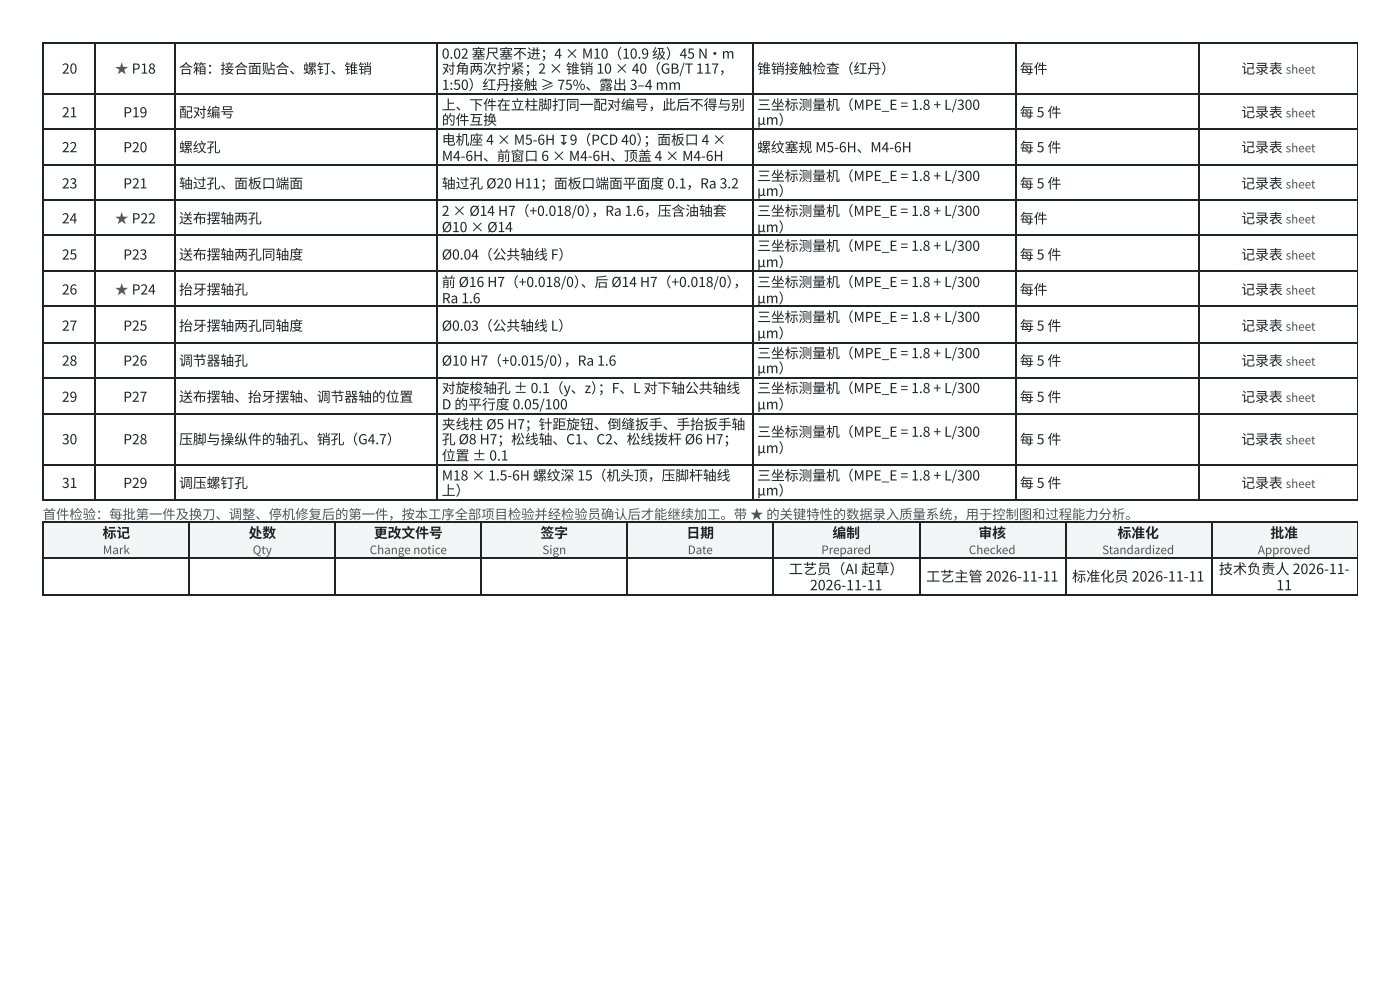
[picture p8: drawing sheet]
<svg xmlns="http://www.w3.org/2000/svg" width="297mm" height="210mm" viewBox="0 0 297 210" stroke-linecap="round" stroke-linejoin="round" font-family="sans-serif">
<defs><g id="words">
<g font-size="3" fill="#1d2327">
<text x="167.3" y="121.7">工艺员（AI 起草）</text>
<text x="171.8" y="125.1">2026-11-11</text>
<text x="196.5" y="123.3">工艺主管 2026-11-11</text>
<text x="227.4" y="123.3">标准化员 2026-11-11</text>
<text x="258.6" y="121.7">技术负责人 2026-11-</text>
<text x="270.8" y="125.1">11</text>
</g>
<g font-size="2.9" fill="#1d2327">
<text x="13.1" y="15.6">20</text>
<text x="38" y="15.6">合箱：接合面贴合、螺钉、锥销</text>
<text x="93.7" y="12.4">0.02 塞尺塞不进；4 × M10（10.9 级）45 N·m</text>
<text x="93.7" y="15.6">对角 两次拧紧；2 × 锥销 10 × 40（GB/T 117，</text>
<text x="160.6" y="15.6">锥销接触检查（红丹）</text>
<text x="216.4" y="15.6">每件</text>
<text x="263.3" y="15.6">记录表</text>
<text x="93.7" y="19.1">1:50）红丹接触 ≥ 75%、露出 3–4 mm</text>
<text x="93.7" y="23.3">上、下件在立柱脚打同一配对编号，此后不得与别</text>
<text x="160.6" y="23.3">三坐标测量机（MPE_E = 1.8 + L/300</text>
<text x="13.1" y="24.9">21</text>
<text x="26.2" y="24.9">P19</text>
<text x="38" y="24.9">配对编号</text>
<text x="93.7" y="26.5">的件互换</text>
<text x="160.6" y="26.5">μm）</text>
<text x="216.4" y="24.9">每 5 件</text>
<text x="263.3" y="24.9">记录表</text>
<text x="13.1" y="32.3">22</text>
<text x="26.2" y="32.3">P20</text>
<text x="38" y="32.3">螺纹孔</text>
<text x="93.7" y="30.7">电机座 4 × M5-6H ↧9（PCD 40）</text>
<text x="93.7" y="34.1">M4-6H、前窗口 6 × M4-6H、顶盖 4 × M4-6H</text>
<text x="136.5" y="30.7">；面板口 4 ×</text>
<text x="160.6" y="32.3">螺纹塞规 M5-6H、M4-6H</text>
<text x="216.4" y="32.3">每 5 件</text>
<text x="263.3" y="32.3">记录表</text>
<text x="13.1" y="40">23</text>
<text x="26.2" y="40">P21</text>
<text x="38" y="40">轴过孔、面板口 端面</text>
<text x="93.7" y="40">轴过孔 Ø20 H11；面板口 端面平面度 0.1，Ra 3.2</text>
<text x="160.6" y="38.4">三坐标测量机（MPE_E = 1.8 + L/300</text>
<text x="160.6" y="41.5">μm）</text>
<text x="216.4" y="40">每 5 件</text>
<text x="263.3" y="40">记录表</text>
<text x="13.1" y="47.4">24</text>
<text x="38" y="47.4">送布摆轴两孔</text>
<text x="93.7" y="45.8">2 × Ø14 H7（+0.018/0）</text>
<text x="125.5" y="45.8">，Ra 1.6，压含油轴套</text>
<text x="160.6" y="45.8">三坐标测量机（MPE_E = 1.8 + L/300</text>
<text x="216.4" y="47.4">每件</text>
<text x="263.3" y="47.4">记录表</text>
<text x="93.7" y="49.2">Ø10 × Ø14</text>
<text x="160.6" y="49.2">μm）</text>
<text x="160.6" y="53.2">三坐标测量机（MPE_E = 1.8 + L/300</text>
<text x="13.1" y="55">25</text>
<text x="26.2" y="55">P23</text>
<text x="38" y="55">送布摆轴两孔同轴度</text>
<text x="93.7" y="55">Ø0.04（公共轴线 F）</text>
<text x="160.6" y="56.6">μm）</text>
<text x="216.4" y="55">每 5 件</text>
<text x="263.3" y="55">记录表</text>
<text x="13.1" y="62.4">26</text>
<text x="38" y="62.4">抬牙摆轴孔</text>
<text x="93.7" y="60.9">前 Ø16 H7（+0.018/0）</text>
<text x="93.7" y="64.3">Ra 1.6</text>
<text x="123.2" y="60.9">、后 Ø14 H7（+0.018/0）</text>
<text x="155.6" y="60.9">，</text>
<text x="160.6" y="60.9">三坐标测量机（MPE_E = 1.8 + L/300</text>
<text x="160.6" y="64.3">μm）</text>
<text x="216.4" y="62.4">每件</text>
<text x="263.3" y="62.4">记录表</text>
<text x="13.1" y="70.1">27</text>
<text x="26.2" y="70.1">P25</text>
<text x="38" y="70.1">抬牙摆轴两孔同轴度</text>
<text x="93.7" y="70.1">Ø0.03（公共轴线 L）</text>
<text x="160.6" y="68.3">三坐标测量机（MPE_E = 1.8 + L/300</text>
<text x="160.6" y="71.7">μm）</text>
<text x="216.4" y="70.1">每 5 件</text>
<text x="263.3" y="70.1">记录表</text>
<text x="13.1" y="77.5">28</text>
<text x="26.2" y="77.5">P26</text>
<text x="38" y="77.5">调节器轴孔</text>
<text x="93.7" y="77.5">Ø10 H7（+0.015/0）</text>
<text x="119.6" y="77.5">，Ra 1.6</text>
<text x="160.6" y="75.9">三坐标测量机（MPE_E = 1.8 + L/300</text>
<text x="216.4" y="77.5">每 5 件</text>
<text x="263.3" y="77.5">记录表</text>
<text x="93.7" y="83.3">对旋梭轴孔 ± 0.1（y、z）</text>
<text x="126.9" y="83.3">；F、L 对下轴公共轴线</text>
<text x="160.6" y="79.1">μm）</text>
<text x="160.6" y="83.3">三坐标测量机（MPE_E = 1.8 + L/300</text>
<text x="13.1" y="85.2">29</text>
<text x="26.2" y="85.2">P27</text>
<text x="38" y="85.2">送布摆轴、抬牙摆轴、调节器轴的位置</text>
<text x="93.7" y="86.8">D 的平行度 0.05/100</text>
<text x="160.6" y="86.8">μm）</text>
<text x="216.4" y="85.2">每 5 件</text>
<text x="263.3" y="85.2">记录表</text>
<text x="13.1" y="94.2">30</text>
<text x="26.2" y="94.2">P28</text>
<text x="38" y="94.2">压脚与操纵件的轴孔、销孔（G4.7）</text>
<text x="93.7" y="91">夹线柱 Ø5 H7；针距旋钮、倒缝扳手、手抬扳手轴</text>
<text x="93.7" y="94.2">孔 Ø8 H7；松线轴、C1、C2、松线拨杆 Ø6 H7；</text>
<text x="160.6" y="92.6">三坐标测量机（MPE_E = 1.8 + L/300</text>
<text x="216.4" y="94.2">每 5 件</text>
<text x="263.3" y="94.2">记录表</text>
<text x="93.7" y="97.6">位置 ± 0.1</text>
<text x="93.7" y="101.9">M18 × 1.5-6H 螺纹深 15（机头顶，压脚杆轴线</text>
<text x="160.6" y="96">μm）</text>
<text x="160.6" y="101.9">三坐标测量机（MPE_E = 1.8 + L/300</text>
<text x="13.1" y="103.5">31</text>
<text x="26.2" y="103.5">P29</text>
<text x="38" y="103.5">调压螺钉孔</text>
<text x="93.7" y="105">上）</text>
<text x="160.6" y="105">μm）</text>
<text x="216.4" y="103.5">每 5 件</text>
<text x="263.3" y="103.5">记录表</text>
<text x="21.8" y="114">标记</text>
<text x="52.7" y="114">处数</text>
<text x="79.3" y="114">更改文件号</text>
<text x="114.7" y="114">签字</text>
<text x="145.6" y="114">日 期</text>
<text x="176.6" y="114">编制</text>
<text x="207.6" y="114">审核</text>
<text x="237.1" y="114">标准化</text>
<text x="269.5" y="114">批准</text>
</g>
<g font-size="2.9" fill="#b5443b">
<text x="24.4" y="15.6">★ P18</text>
<text x="24.4" y="47.4">★ P22</text>
<text x="24.4" y="62.4">★ P24</text>
</g>
<text font-size="2.8" fill="#4a5560" x="9.1" y="110.1">首件检验：每批第一件及换刀、调整、停机修复后的第一件，按本工序全部项目 检验并经检验员确认后才能继续加工。带 ★ 的关键特性的数据录入质量系统，用于控制图和过程能力分析。</text>
<g font-size="2.5" fill="#4a5560">
<text x="272.8" y="15.6">sheet</text>
<text x="272.8" y="24.9">sheet</text>
<text x="272.8" y="32.3">sheet</text>
<text x="272.8" y="40">sheet</text>
<text x="272.8" y="47.4">sheet</text>
<text x="272.8" y="55">sheet</text>
<text x="272.8" y="62.4">sheet</text>
<text x="272.8" y="70.1">sheet</text>
<text x="272.8" y="77.5">sheet</text>
<text x="272.8" y="85.2">sheet</text>
<text x="272.8" y="94.2">sheet</text>
<text x="272.8" y="103.5">sheet</text>
<text x="21.8" y="117.5">Mark</text>
<text x="53.6" y="117.5">Qty</text>
<text x="78.4" y="117.5">Change notice</text>
<text x="115.1" y="117.5">Sign</text>
<text x="145.9" y="117.5">Date</text>
<text x="174.2" y="117.5">Prepared</text>
<text x="205.5" y="117.5">Checked</text>
<text x="233.8" y="117.5">Standardized</text>
<text x="266.9" y="117.5">Approved</text>
</g>
</g></defs>
<g fill="none" stroke="#1d2327" stroke-width=".26">
<path d="M9 9.1h279M9 20h279M9.1 9v97.1M20.2 9v97.1M37.2 9v97.1M92.7 9v97.1M159.7 9v97.1M215.5 9v97.1M254.4 9v97.1M9 27.4h279M9 35.1h279M9 42.5h279"/>
<path d="M9 49.9h279M9 57.5h279M9 65h279M9 72.6h279M9 80h279M9 87.7h279M9 98.6h279M9 106h279"/>
</g>
<path d="M288 9v97.1" fill="none" stroke="#1d2327" stroke-width=".21"/>
<g fill="#f3f5f6">
<path d="M9.3 110.9h30.9v7.4h-30.9z"/>
<path d="M40.2 110.9h31v7.4h-31z"/>
<path d="M71.2 110.9h30.9v7.4h-30.9z"/>
<path d="M102.1 110.9h31v7.4h-31z"/>
<path d="M133.1 110.9h30.9v7.4h-30.9z"/>
<path d="M164 110.9h31v7.4h-31z"/>
<path d="M195 110.9h31v7.4h-31z"/>
<path d="M226 110.9h30.9v7.4h-30.9z"/>
<path d="M256.9 110.9h31v7.4h-31z"/>
</g>
<path d="M9 110.7h279M9 118.4h279M9.1 110.6v15.6M40.1 110.6v15.6M71 110.6v15.6M102 110.6v15.6M133 110.6v15.6M163.9 110.6v15.6M195.1 110.6v15.6M226.1 110.6v15.6M257 110.6v15.6M9 126.1h279" fill="none" stroke="#1d2327" stroke-width=".26"/>
<path d="M288 110.6v15.6" fill="none" stroke="#1d2327" stroke-width=".21"/>
<use href="#words"/>
</svg>
